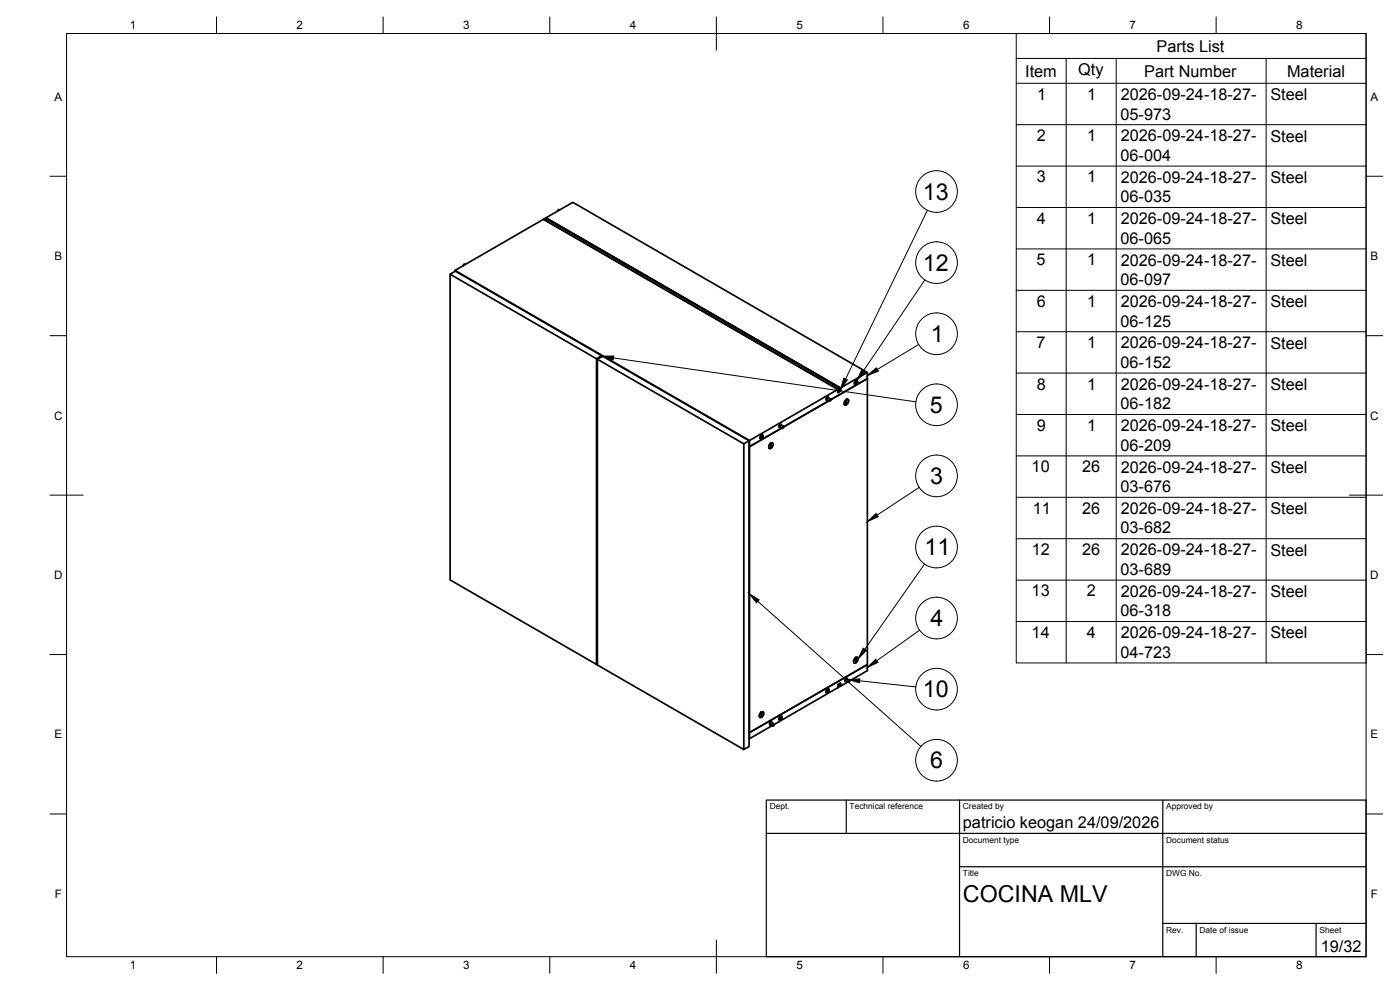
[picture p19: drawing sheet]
<svg xmlns="http://www.w3.org/2000/svg" width="420mm" height="297mm" viewBox="0 0 420 297" stroke-linecap="round" stroke-linejoin="round" font-family="sans-serif">
<defs><g id="words">
<g font-size="7">
<text x="276.9" y="60">13</text>
<text x="277" y="81.3">12</text>
<text x="279.4" y="102.6">1</text>
<text x="279.1" y="123.9">5</text>
<text x="279.1" y="145.3">3</text>
<text x="277.4" y="166.6">11</text>
<text x="279.2" y="187.9">4</text>
<text x="277" y="209.3">10</text>
<text x="279.1" y="230.6">6</text>
<text x="289" y="270.6">COCINA MLV</text>
</g>
<g font-size="4.9">
<text x="347.1" y="15.5">Parts List</text>
<text x="307.7" y="23">Item</text>
<text x="323.6" y="22.5">Qty</text>
<text x="343.4" y="23">Part Number</text>
<text x="386.3" y="23">Material</text>
<text x="311.3" y="29.9">1</text>
<text x="326.3" y="29.9">1</text>
<text x="336.3" y="35.9">05-973</text>
<text x="336.3" y="30">2026-09-24-18-27-</text>
<text x="381.3" y="30">Steel</text>
<text x="311.2" y="42.3">2</text>
<text x="326.3" y="42.3">1</text>
<text x="336.3" y="42.4">2026-09-24-18-27-</text>
<text x="381.3" y="42.5">Steel</text>
<text x="336.3" y="48.3">06-004</text>
<text x="311.1" y="54.7">3</text>
<text x="326.3" y="54.7">1</text>
<text x="336.3" y="54.8">2026-09-24-18-27-</text>
<text x="381.3" y="54.9">Steel</text>
<text x="336.3" y="60.7">06-035</text>
<text x="311.2" y="67.2">4</text>
<text x="326.3" y="67.2">1</text>
<text x="336.3" y="67.3">2026-09-24-18-27-</text>
<text x="381.3" y="67.3">Steel</text>
<text x="336.3" y="73.1">06-065</text>
<text x="311.1" y="79.6">5</text>
<text x="326.3" y="79.6">1</text>
<text x="336.3" y="79.7">2026-09-24-18-27-</text>
<text x="381.3" y="79.7">Steel</text>
<text x="336.3" y="85.5">06-097</text>
<text x="311.1" y="92">6</text>
<text x="326.3" y="92">1</text>
<text x="336.3" y="92.1">2026-09-24-18-27-</text>
<text x="381.3" y="92.2">Steel</text>
<text x="336.3" y="98">06-125</text>
<text x="311.1" y="104.4">7</text>
<text x="326.3" y="104.4">1</text>
<text x="336.3" y="104.5">2026-09-24-18-27-</text>
<text x="381.3" y="104.6">Steel</text>
<text x="336.3" y="110.4">06-152</text>
<text x="311.1" y="116.9">8</text>
<text x="326.3" y="116.9">1</text>
<text x="336.3" y="117">2026-09-24-18-27-</text>
<text x="381.3" y="117">Steel</text>
<text x="336.3" y="122.8">06-182</text>
<text x="311.1" y="129.3">9</text>
<text x="326.3" y="129.3">1</text>
<text x="336.3" y="129.4">2026-09-24-18-27-</text>
<text x="381.3" y="129.4">Steel</text>
<text x="336.3" y="135.2">06-209</text>
<text x="309.6" y="141.7">10</text>
<text x="324.8" y="141.7">26</text>
<text x="336.3" y="141.8">2026-09-24-18-27-</text>
<text x="381.3" y="141.8">Steel</text>
<text x="336.3" y="147.6">03-676</text>
<text x="309.9" y="154.1">11</text>
<text x="324.8" y="154.1">26</text>
<text x="336.3" y="154.2">2026-09-24-18-27-</text>
<text x="381.3" y="154.3">Steel</text>
<text x="336.3" y="160.1">03-682</text>
<text x="309.6" y="166.5">12</text>
<text x="324.8" y="166.5">26</text>
<text x="336.3" y="166.7">2026-09-24-18-27-</text>
<text x="381.3" y="166.7">Steel</text>
<text x="336.3" y="172.5">03-689</text>
<text x="309.6" y="179">13</text>
<text x="326.2" y="179">2</text>
<text x="336.3" y="179.1">2026-09-24-18-27-</text>
<text x="381.3" y="179.1">Steel</text>
<text x="336.3" y="184.9">06-318</text>
<text x="309.6" y="191.4">14</text>
<text x="326.2" y="191.4">4</text>
<text x="336.3" y="191.5">2026-09-24-18-27-</text>
<text x="381.3" y="191.5">Steel</text>
<text x="336.3" y="197.3">04-723</text>
<text x="289" y="248.5">patricio keogan 24/09/2026</text>
<text x="396.4" y="285.7">19/32</text>
</g>
<g font-size="3.5">
<text x="39" y="8.8">1</text>
<text x="89" y="8.8">2</text>
<text x="139" y="8.8">3</text>
<text x="189" y="8.8">4</text>
<text x="239" y="8.8">5</text>
<text x="289" y="8.8">6</text>
<text x="339" y="8.8">7</text>
<text x="389" y="8.8">8</text>
<text x="16.3" y="30.2">A</text>
<text x="411.3" y="30.2">A</text>
<text x="16.3" y="78">B</text>
<text x="411.3" y="78">B</text>
<text x="16.2" y="125.9">C</text>
<text x="411.2" y="125.9">C</text>
<text x="16.2" y="173.7">D</text>
<text x="411.2" y="173.7">D</text>
<text x="16.3" y="221.6">E</text>
<text x="411.3" y="221.6">E</text>
<text x="16.4" y="269.4">F</text>
<text x="411.4" y="269.4">F</text>
<text x="39" y="290.8">1</text>
<text x="89" y="290.8">2</text>
<text x="139" y="290.8">3</text>
<text x="189" y="290.8">4</text>
<text x="239" y="290.8">5</text>
<text x="289" y="290.8">6</text>
<text x="339" y="290.8">7</text>
<text x="389" y="290.8">8</text>
</g>
<g font-size="2.5">
<text x="231" y="242.9">Dept.</text>
<text x="255" y="242.9">Technical reference</text>
<text x="289" y="242.9">Created by</text>
<text x="350" y="242.9">Approved by</text>
<text x="289" y="252.8">Document type</text>
<text x="350" y="252.8">Document status</text>
<text x="289" y="262.9">Title</text>
<text x="350" y="262.9">DWG No.</text>
<text x="350" y="279.9">Rev.</text>
<text x="360" y="279.9">Date of issue</text>
<text x="396" y="279.9">Sheet</text>
</g>
</g></defs>
<!-- layer: Visible -->
<g fill="none" stroke="#000" stroke-width=".51">
<path d="M139.6 79.3l-.3-.1-.3 .5M163.1 65.8l88.5 51M163.2 65.8l.5-.3 88.5 51-.6 .3M163.9 65.3l88.4 51.1-.1 .9M163.9 65.3l8-4.6 88.4 51M163.9 65.4l88.3 51v.9l-.7 .4 .1-.9M163.9 65.3v.1M163.9 65.4l88.3 51M167.7 62.9l.2 .1M167.8 62.9l-.5 .4M135.1 82.3l43.9 25.3v91.8l-43.9-25.4zM135.1 82.3l1.6-.9 43.9 25.3v.3"/>
<path d="M136.5 81.1v.3M179.3 107.8l43.9 25.4v91.7l-43.9-25.4zM179.3 107.8l1.6-.9 43.9 25.3v91.8l-1.6 .9M180.6 106.7l-1.6 .9M248 120h.1M248.4 119.2h.1M248.5 119.3l.8 .5M248.5 119.3l-.4 .5 .8 .6M248.6 119.4l-.1-.2-.5 .4v.4h.3M248.6 119.4a.37 .37 0 0 0-.6 .1 .37 .37 0 0 0 .3 .5M249 119.9l.3-.1v.1l-.4 .5zM251.5 117.7h.1"/>
<path d="M251.5 116.9l-26.6 15.3v1.8M251.8 116.9l.4 .2v-.4l-.6 .3v.4l.6-.3M252.3 117.3l-.8 .5v-1l-88.4-51-26.6 15.3 88.4 51.1M253.8 119.9l.1 1.6h-.2l-.3-.2v-.5l.5-.8M253.8 119.9l.3-.1v1.5M253.9 119.9l.1 1.4M254.2 119.8l.4 .1 .1 .4-.5 1.1M254.4 119.8h.1M256.4 115.3h.1M256.7 114.4l.4-.2a.67 .67 0 0 1 .1 .8 .67 .67 0 0 1-.7 .3zM256.8 114.6h.3l-.4 .4zM257.1 114.1l.1 .1"/>
<path d="M260.3 113.6v-1.9l-8 4.7M260.3 113.6v85.8l-35.4 20.4v-85.8M260.3 113.6l-11 6.3M224.8 133.9l.1 .1M224.8 132.2l-1.6 1M228.2 131.6l.1 .1M228.4 130.7l.4-.2a.67 .67 0 0 1 .1 .8 .67 .67 0 0 1-.7 .3zM228.5 130.9l.3 .1-.4 .4zM228.8 130.5h.1M230.8 134.5l.1 .1M231.2 133l.1 1.6h-.3a1.08 1.08 0 0 1 .5-1.7v1.5l-.2 .1M231.3 134.3h.1"/>
<path d="M231.3 133l.1 1.4M231.5 132.9h.4l.2 .4-.6 1.1M231.8 132.9h.1M233.8 128.2h.1M234 128.1l.8 .5M234.3 127.3l.1 .1M234.5 127.5l-.2-.2-.4 .4v.4l.2 .1a.37 .37 0 0 1-.2-.6 .37 .37 0 0 1 .6 0M234.6 128.4l-9.7 5.6M234.8 128.1l.3-.2 .1 .2-.4 .4zM235.1 127.9l-.9-.5-.2 .7M248.7 120.3l-13.5 7.8M253.4 121.5h.1"/>
<path d="M253.9 121.2h.1M254.1 121.3l-.2 .1M179.3 199.2l-.3 .2M256.3 198.9h.1M256.6 197.4l.1 1.6h-.2l-.3-.3v-.5l.5-.8M256.7 197.4l.3-.1v1.5h-.3M256.8 198.6l-.1 .1M256.8 197.3v1.4M257 197.2l.4 .1 .1 .4-.5 1.1M257.3 197.2v.1M228 215.2l.1 .1M228.4 213.7l-.5 1.1 .1 .4 .4 .1v-1.6l.2-.2v1.6"/>
<path d="M228.5 215h-.1M228.5 213.6l.1 1.4M228.6 215.1l-.2 .1M228.7 213.6h.4l.2 .4-.6 1.1M229 213.6h.1M231 217.4l.1 .1M231.2 216.7l.3-.1 .2 .2-.2-.2-.3 .2-.2 .6h.3l-.2 .1-.1-.3zM231.5 216.6h.1M231.8 217.7l-7 3.9M232 217.3l.3-.1 .1 .2-.5 .4zM232.3 217.2l-.8-.5-.4 .2v.4l.8 .5M233.8 216l.1 .1"/>
<path d="M234.1 215.1l.4-.2a.67 .67 0 0 1 .1 .8 .67 .67 0 0 1-.7 .3zM234.2 215.3h.3l-.4 .4zM234.5 214.8l.1 .1M247.9 207.8l.2 .1M248.2 206.9l.4-.2a.67 .67 0 0 1 .1 .8 .67 .67 0 0 1-.7 .3zM248.3 207.1l.3 .1-.4 .4zM248.6 206.7h.1M251.5 206.3h.1M251.5 205.4h.1M251.8 205.5l.4 .2-.6 .3v-.3l.6-.4v.4M252.1 205.9h.1M252.2 205.9l-.7 .4v-.9l.7-.4v.9"/>
<path d="M252.2 205h.1M253.6 204.4h.1M253.9 204.4l-.2-.1v-.3l.4-.5 .2 .3a.37 .37 0 0 0-.6 .1 .37 .37 0 0 0 .2 .5M254.1 203.5l.1 .1M254.4 204.6l-2.1 1.3v-1l-.8 .5v.9l-19.2 11.1M254.6 204.3l.3-.2 .1 .2-.4 .4zM254.9 204.1l-.8-.4-.3 .2v.4l.8 .5M255 204.3l5.3-3.1v-1.8l-35.5 20.3 .1 1.9"/>
</g>
<!-- layer: Visible Narrow -->
<g fill="none" stroke="#000" stroke-width=".3">
<path d="M253.8 119.9l-.5 .9 .2 .7M254.1 119.8h.1M254.1 119.8h.3M257.1 114.1l-.7 .4 .1 .8M228.8 130.5l-.7 .3 .1 .8M231.2 133l-.5 .8 .1 .7M231.4 134.4h.1M231.4 132.8v.1M231.4 132.8l.4 .1M254 121.3h.1M256.7 197.3l-.6 .9 .2 .7M256.8 198.7h.1"/>
<path d="M256.9 197.2h.1M256.9 198.7v.1M256.9 197.2h.4M228.4 213.7l-.6 .8 .2 .7M228.6 215v.1M228.6 215.1h.1M229 213.5l-.4 .1M234.5 214.8l-.7 .4v.8M248.6 206.7l-.6 .3v.8"/>
</g>
<!-- layer: BORDER -->
<g fill="none" stroke="#000" stroke-width=".3">
<path d="M20 10.1h390v276.9h-390zM65 5.1v5M115 5.1v5M165 5.1v5M215 5.1v10M265 5.1v5M315 5.1v5M365 5.1v5M15 52.9h5M410 52.9h5M15 100.7h5M410 100.7h5"/>
<path d="M15 148.6h10M405 148.6h10M15 196.4h5M410 196.4h5M15 244.2h5M410 244.2h5M65 287v5M115 287v5M165 287v5M215 282.1v9.9M265 287v5M315 287v5"/>
<path d="M365 287v5"/>
</g>
<!-- layer: TITLEBLOCK -->
<path d="M230 240.1h180v46.9h-180zM230 250h180M254 240.1v9.9M288 240.1v46.9M349 240.1v46.9M288 260.1h122M349 277.1h61M359 277.1v9.9M395 277.1v9.9" fill="none" stroke="#000" stroke-width=".36"/>
<!-- layer: Parts Lists -->
<g fill="none" stroke="#000" stroke-width=".3">
<path d="M305 10.1h105v188.8h-105zM305 17.5h105M320 17.5v181.4M335 17.5v181.4M380 17.5v181.4M305 25h105M305 37.4h105M305 49.8h105M305 62.3h105M305 74.7h105M305 87.1h105M305 99.5h105"/>
<path d="M305 111.9h105M305 124.4h105M305 136.8h105M305 149.2h105M305 161.6h105M305 174.1h105M305 186.5h105"/>
</g>
<!-- layer: Balloons -->
<g fill="none" stroke="#000" stroke-width=".3">
<circle cx="281.1" cy="57.5" r="6.3"/>
<circle cx="281.1" cy="78.8" r="6.3"/>
<circle cx="281.1" cy="100.1" r="6.3"/>
<circle cx="281.1" cy="121.5" r="6.3"/>
<circle cx="281.1" cy="142.8" r="6.3"/>
<circle cx="281.1" cy="164.1" r="6.3"/>
<circle cx="281.1" cy="185.4" r="6.3"/>
<circle cx="281.1" cy="206.8" r="6.3"/>
<circle cx="281.1" cy="228.1" r="6.3"/>
</g>
<!-- layer: 0 -->
<path d="M180.6 106.9l3.6-.1-.2 1.2zM253.2 113.5l1.1 .5-2.1 2.9zM258.6 110.9l1 .7-2.4 2.6zM260.3 112.7l2.7-2.3 .6 1zM260.3 156.5l2.6-2.4 .6 1zM224.8 178.1l3 1.9-.7 .9zM259.1 194.5l.9 .7-2.5 2.5zM260.3 200.3l2.5-2.5 .7 .9zM254.5 203.9l3.6-.2-.2 1.2z" fill="#000" stroke="#000" stroke-width=".3"/>
<path d="M278.3 63.1l-24.5 50.6M277.6 84l-18.5 27.3M184.1 107.4l90.8 13.2M275.7 103.4l-12.4 7.5M275.8 146.2l-12.6 8.4M277.5 169.2l-18 25.6M227.4 180.4l49 43.6M276 189.1l-12.9 9.2M258 204.3l16.8 1.8" fill="none" stroke="#000" stroke-width=".3"/>
<use href="#words"/>
</svg>
